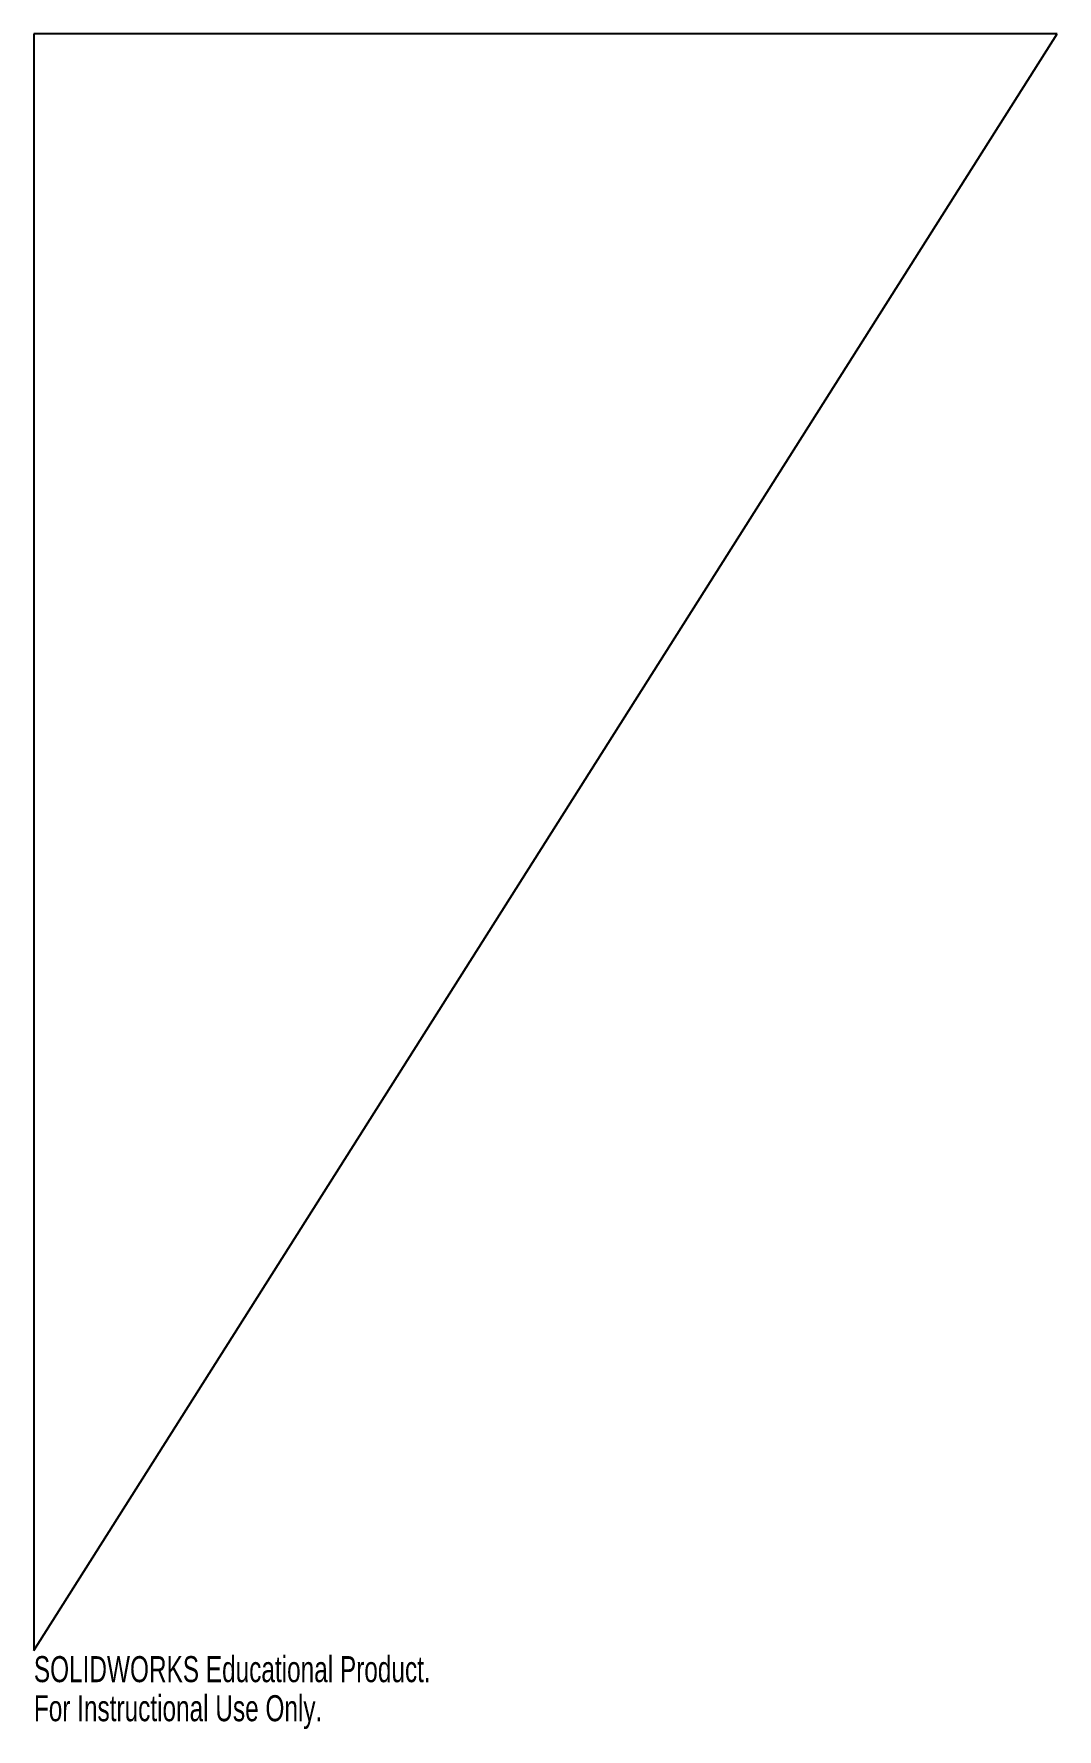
# Model space of a CAD drawing. Header units: millimetres. Extents: x 0 to 190, y -15 to 300.
import ezdxf

# ---------------------------------------------------------------- set-up
doc = ezdxf.new("R2010")
doc.units = ezdxf.units.MM
doc.layers.add('CORTE', color=7, linetype='Continuous')
doc.layers.add('INFORMACION_NO_CORTE', color=8, linetype='Continuous')
doc.styles.add('SLDTEXTSTYLE0', font='TXT', dxfattribs={"width": 0.7})

msp = doc.modelspace()

# ---------------------------------------------------------------- linework, layer by layer
at = {"layer": 'CORTE', "color": 7, "linetype": 'Continuous', "lineweight": 25}
for p, q in [((0, 0), (190, 300)), ((190, 300), (0, 300)), ((0, 300), (0, 0))]:
    msp.add_line(p, q, dxfattribs=at)

# ---------------------------------------------------------------- texts
at = {"layer": 'INFORMACION_NO_CORTE', "color": 7, "linetype": 'Continuous', "char_height": 4.8336, "attachment_point": 1, "style": 'SLDTEXTSTYLE0'}
for s, insert in [('SOLIDWORKS Educational Product.', (0, -1.02)), ('For Instructional Use Only.', (0, -8.27))]:
    msp.add_mtext(s, dxfattribs=dict(at, insert=insert))

doc.saveas('drawing.dxf')
